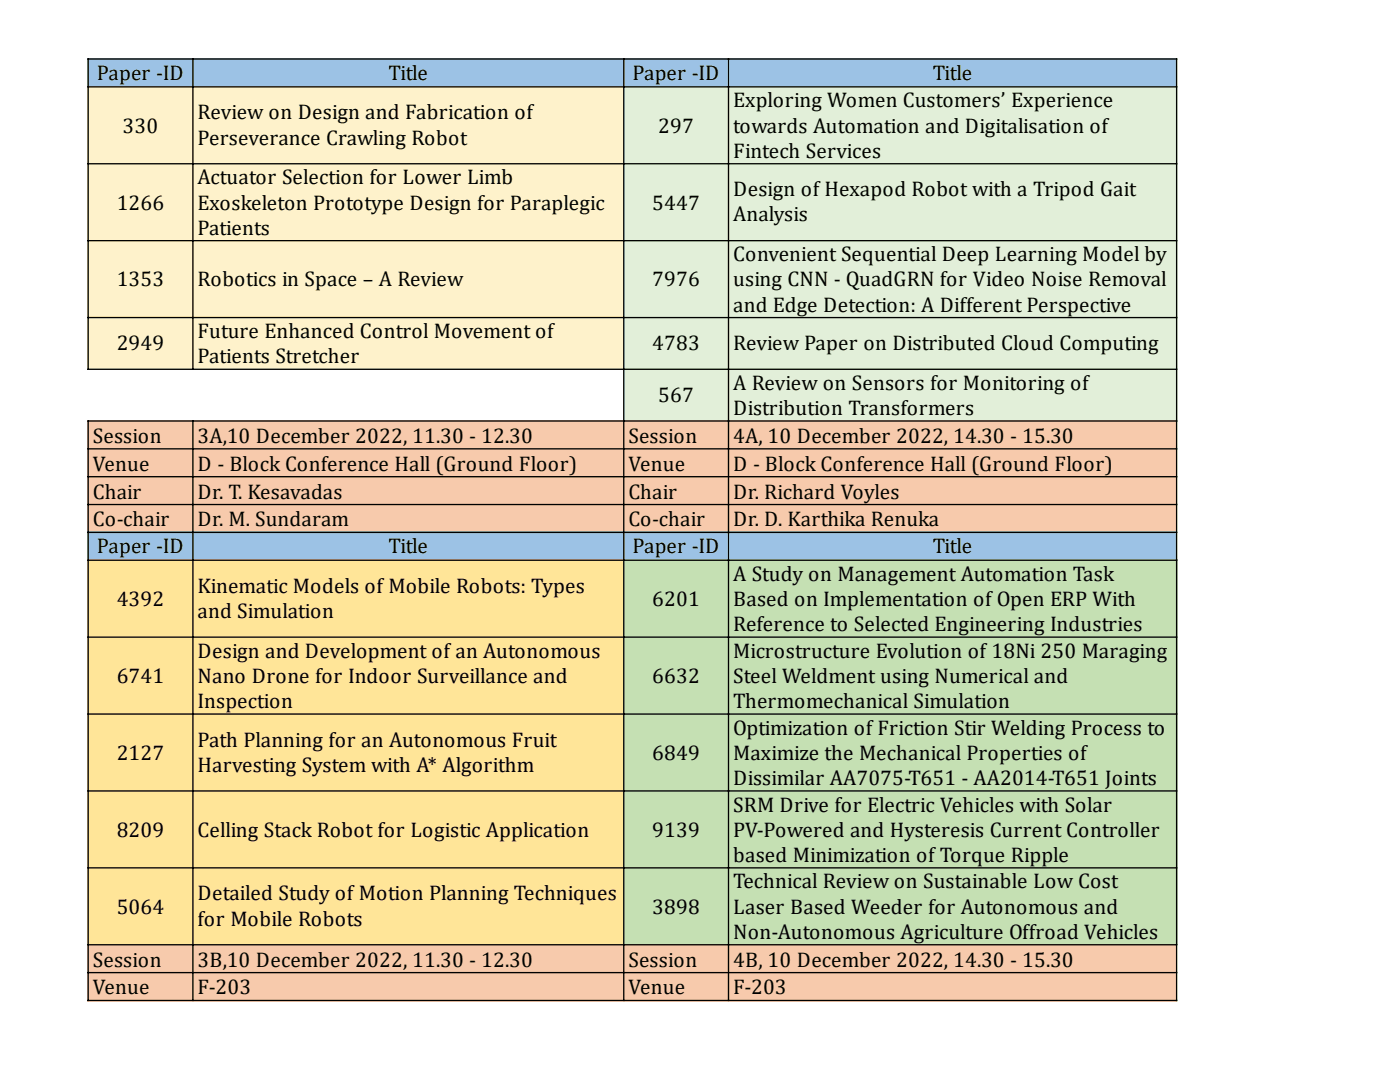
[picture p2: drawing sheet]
<svg xmlns="http://www.w3.org/2000/svg" width="279mm" height="216mm" viewBox="0 0 279 216" stroke-linecap="round" stroke-linejoin="round" font-family="sans-serif">
<defs><g id="words">
<g font-size="4.2">
<text x="19.4" y="15.9">Paper -ID</text>
<text x="77.5" y="15.9">Title</text>
<text x="126.2" y="15.9">Paper -ID</text>
<text x="186.1" y="15.9">Title</text>
<text x="39.4" y="23.8">Review on Design and Fabrication of</text>
<text x="146.3" y="21.4">Exploring Women Customers’ Experience</text>
<text x="24.5" y="26.5">330</text>
<text x="39.4" y="28.8">Perseverance Crawling Robot</text>
<text x="131.4" y="26.5">297</text>
<text x="146.3" y="26.5">towards Automation and Digitalisation of</text>
<text x="146.3" y="31.5">Fintech Services</text>
<text x="23.3" y="41.8">1266</text>
<text x="39.4" y="36.8">Actuator Selection for Lower Limb</text>
<text x="39.4" y="41.8">Exoskeleton Prototype Design for Paraplegic</text>
<text x="130.2" y="41.8">5447</text>
<text x="146.3" y="39.2">Design of Hexapod Robot with a Tripod Gait</text>
<text x="39.4" y="46.8">Patients</text>
<text x="146.3" y="44.2">Analysis</text>
<text x="146.3" y="52.1">Convenient Sequential Deep Learning Model by</text>
<text x="23.3" y="57.2">1353</text>
<text x="39.4" y="57.2">Robotics in Space – A Review</text>
<text x="130.2" y="57.2">7976</text>
<text x="146.3" y="57.2">using CNN - QuadGRN for Video Noise Removal</text>
<text x="146.3" y="62.2">and Edge Detection: A Different Perspective</text>
<text x="23.3" y="69.8">2949</text>
<text x="39.4" y="67.5">Future Enhanced Control Movement of</text>
<text x="130.2" y="69.8">4783</text>
<text x="146.3" y="69.8">Review Paper on Distributed Cloud Computing</text>
<text x="39.4" y="72.5">Patients Stretcher</text>
<text x="146.3" y="77.8">A Review on Sensors for Monitoring of</text>
<text x="131.4" y="80.2">567</text>
<text x="146.3" y="82.8">Distribution Transformers</text>
<text x="18.5" y="88.4">Session</text>
<text x="39.4" y="88.4">3A,10 December 2022, 11.30 - 12.30</text>
<text x="125.4" y="88.4">Session</text>
<text x="146.3" y="88.4">4A, 10 December 2022, 14.30 - 15.30</text>
<text x="18.5" y="93.9">Venue</text>
<text x="39.4" y="93.9">D - Block Conference Hall (Ground Floor)</text>
<text x="125.4" y="93.9">Venue</text>
<text x="146.3" y="93.9">D - Block Conference Hall (Ground Floor)</text>
<text x="18.5" y="99.5">Chair</text>
<text x="39.4" y="99.5">Dr. T. Kesavadas</text>
<text x="125.4" y="99.5">Chair</text>
<text x="146.3" y="99.5">Dr. Richard Voyles</text>
<text x="18.5" y="105">Co-chair</text>
<text x="39.4" y="105">Dr. M. Sundaram</text>
<text x="125.4" y="105">Co-chair</text>
<text x="146.3" y="105">Dr. D. Karthika Renuka</text>
<text x="19.4" y="110.3">Paper -ID</text>
<text x="77.5" y="110.3">Title</text>
<text x="126.2" y="110.3">Paper -ID</text>
<text x="186.1" y="110.3">Title</text>
<text x="39.4" y="118.3">Kinematic Models of Mobile Robots: Types</text>
<text x="146.3" y="115.9">A Study on Management Automation Task</text>
<text x="23.3" y="120.9">4392</text>
<text x="39.4" y="123.3">and Simulation</text>
<text x="130.2" y="120.9">6201</text>
<text x="146.3" y="120.9">Based on Implementation of Open ERP With</text>
<text x="146.3" y="125.9">Reference to Selected Engineering Industries</text>
<text x="39.4" y="131.2">Design and Development of an Autonomous</text>
<text x="146.3" y="131.2">Microstructure Evolution of 18Ni 250 Maraging</text>
<text x="23.3" y="136.3">6741</text>
<text x="39.4" y="136.3">Nano Drone for Indoor Surveillance and</text>
<text x="130.2" y="136.3">6632</text>
<text x="146.3" y="136.3">Steel Weldment using Numerical and</text>
<text x="39.4" y="141.3">Inspection</text>
<text x="146.3" y="141.3">Thermomechanical Simulation</text>
<text x="39.4" y="149">Path Planning for an Autonomous Fruit</text>
<text x="146.3" y="146.6">Optimization of Friction Stir Welding Process to</text>
<text x="23.3" y="151.6">2127</text>
<text x="39.4" y="154">Harvesting System with A* Algorithm</text>
<text x="130.2" y="151.6">6849</text>
<text x="146.3" y="151.6">Maximize the Mechanical Properties of</text>
<text x="146.3" y="156.6">Dissimilar AA7075-T651 - AA2014-T651 Joints</text>
<text x="146.3" y="161.9">SRM Drive for Electric Vehicles with Solar</text>
<text x="23.3" y="167">8209</text>
<text x="39.4" y="167">Celling Stack Robot for Logistic Application</text>
<text x="130.2" y="167">9139</text>
<text x="146.3" y="167">PV-Powered and Hysteresis Current Controller</text>
<text x="146.3" y="172">based Minimization of Torque Ripple</text>
<text x="39.4" y="179.7">Detailed Study of Motion Planning Techniques</text>
<text x="146.3" y="177.3">Technical Review on Sustainable Low Cost</text>
<text x="23.3" y="182.3">5064</text>
<text x="39.4" y="184.7">for Mobile Robots</text>
<text x="130.2" y="182.3">3898</text>
<text x="146.3" y="182.3">Laser Based Weeder for Autonomous and</text>
<text x="146.3" y="187.3">Non-Autonomous Agriculture Offroad Vehicles</text>
<text x="18.5" y="192.9">Session</text>
<text x="39.4" y="192.9">3B,10 December 2022, 11.30 - 12.30</text>
<text x="125.4" y="192.9">Session</text>
<text x="146.3" y="192.9">4B, 10 December 2022, 14.30 - 15.30</text>
<text x="18.5" y="198.4">Venue</text>
<text x="39.4" y="198.4">F-203</text>
<text x="125.4" y="198.4">Venue</text>
<text x="146.3" y="198.4">F-203</text>
</g>
</g></defs>
<path d="M17.5 11.6h217.4v5.9h-217.4z" fill="#9cc2e5"/>
<path d="M17.5 17.2h107.1v56.6h-107.1z" fill="#fef2cb"/>
<g fill="#e2efd9">
<path d="M124.4 17.2h110.5v56.6h-110.5z"/>
<path d="M124.4 73.6h110.5v10.5h-110.5z"/>
</g>
<path d="M17.5 83.9h217.4v22.5h-217.4z" fill="#f7caac"/>
<path d="M17.5 106.1h217.4v5.8h-217.4z" fill="#9cc2e5"/>
<path d="M17.5 111.7h107.1v76.9h-107.1z" fill="#ffe598"/>
<path d="M124.4 111.7h110.5v76.9h-110.5z" fill="#c5e0b3"/>
<path d="M17.5 188.4h217.4v11.4h-217.4z" fill="#f7caac"/>
<g fill="none" stroke="#000" stroke-width=".26">
<path d="M17.5 11.8h217.4M17.5 17.3h217.4M17.6 11.6v62.2M38.5 11.6v62.2M124.5 11.6v188.2M145.4 11.6v188.2M234.8 11.6v188.2M17.5 32.7h217.4M17.5 48h217.4M17.5 63.4h217.4M17.5 73.7h217.4M17.5 84h217.4"/>
<path d="M17.5 89.6h217.4M17.5 95.1h217.4M17.6 83.9v115.9M38.5 83.9v115.9M17.5 100.7h217.4M17.5 106.2h217.4M17.5 111.8h217.4M17.5 127.1h217.4M17.5 142.5h217.4M17.5 157.8h217.4M17.5 173.2h217.4M17.5 188.5h217.4"/>
<path d="M17.5 194.1h217.4M17.5 199.6h217.4"/>
</g>
<use href="#words"/>
</svg>
